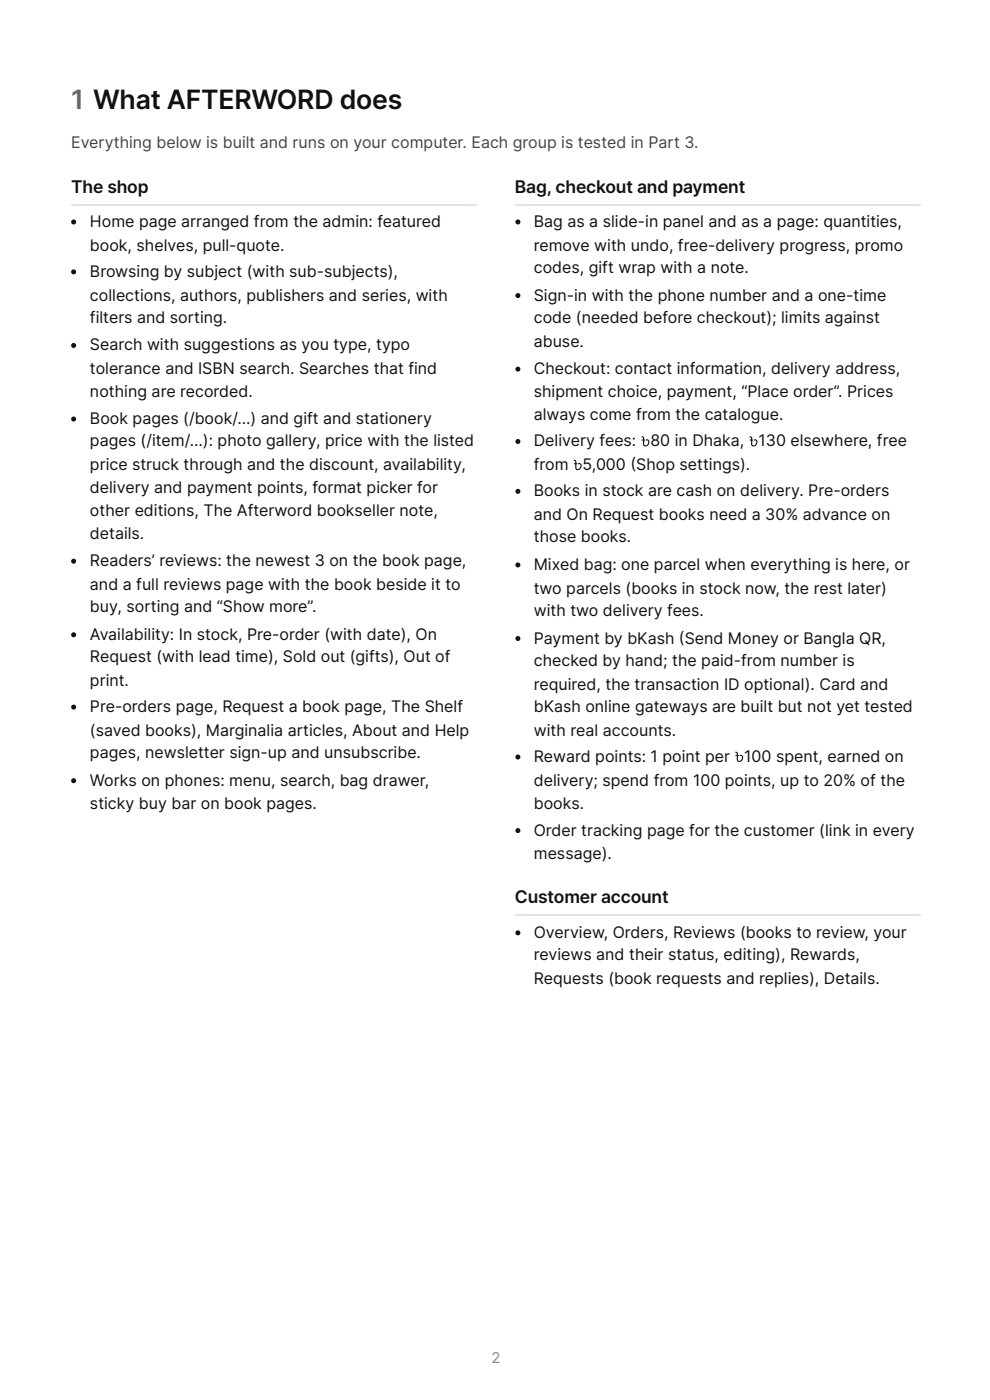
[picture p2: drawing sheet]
<svg xmlns="http://www.w3.org/2000/svg" width="210mm" height="297mm" viewBox="0 0 210 297" stroke-linecap="round" stroke-linejoin="round" font-family="sans-serif">
<defs><g id="words">
<text font-size="5.6" fill="#d22b2f" x="15.1" y="23">1 What AFTERWORD does</text>
<g font-size="3.7" fill="#111">
<text x="15.1" y="41">The shop</text>
<text x="109.2" y="41">Bag, checkout and payment</text>
<text x="109.2" y="191.6">Customer account</text>
</g>
<text font-size="3.4" fill="#444" x="15.1" y="31.5">Everything below is built and runs on your computer. Each group is tested in Part 3.</text>
<g font-size="3.4" fill="#111">
<text x="19.1" y="48.2">Home page arranged from the admin: featured</text>
<text x="19.1" y="53.2">book, shelves, pull-quote.</text>
<text x="113.2" y="48.2">Bag as a slide-in panel and as a page: quantities,</text>
<text x="113.2" y="53.2">remove with undo, free-delivery progress, promo</text>
<text x="19.1" y="58.7">Browsing by subject (with sub-subjects),</text>
<text x="113.2" y="57.9">codes, gift wrap with a note.</text>
<text x="19.1" y="63.8">collections, authors, publishers and series, with</text>
<text x="113.2" y="63.8">Sign-in with the phone number and a one-time</text>
<text x="19.1" y="68.5">filters and sorting.</text>
<text x="113.2" y="68.5">code (needed before checkout); limits against</text>
<text x="19.1" y="74.3">Search with suggestions as you type, typo</text>
<text x="113.2" y="73.6">abuse.</text>
<text x="19.1" y="79.4">tolerance and ISBN search. Searches that find</text>
<text x="113.2" y="79.4">Checkout: contact information, delivery address,</text>
<text x="19.1" y="84.1">nothing are recorded.</text>
<text x="19.1" y="90">Book pages (/book/…) and gift and stationery</text>
<text x="113.2" y="84.1">shipment choice, payment, “Place order”. Prices</text>
<text x="113.2" y="89.2">always come from the catalogue.</text>
<text x="19.1" y="94.7">pages (/item/…): photo gallery, price with the listed</text>
<text x="113.2" y="94.7">Delivery fees: ৳80 in Dhaka, ৳130 elsewhere, free</text>
<text x="19.1" y="99.7">price struck through and the discount, availability,</text>
<text x="113.2" y="99.7">from ৳5,000 (Shop settings).</text>
<text x="19.1" y="104.5">delivery and payment points, format picker for</text>
<text x="113.2" y="105.3">Books in stock are cash on delivery. Pre-orders</text>
<text x="19.1" y="109.5">other editions, The Afterword bookseller note,</text>
<text x="113.2" y="110.3">and On Request books need a 30% advance on</text>
<text x="19.1" y="114.3">details.</text>
<text x="113.2" y="115.1">those books.</text>
<text x="19.1" y="120.1">Readers’ reviews: the newest 3 on the book page,</text>
<text x="19.1" y="125.1">and a full reviews page with the book beside it to</text>
<text x="113.2" y="120.9">Mixed bag: one parcel when everything is here, or</text>
<text x="113.2" y="125.9">two parcels (books in stock now, the rest later)</text>
<text x="19.1" y="129.9">buy, sorting and “Show more”.</text>
<text x="113.2" y="130.7">with two delivery fees.</text>
<text x="19.1" y="135.7">Availability: In stock, Pre-order (with date), On</text>
<text x="113.2" y="136.5">Payment by bKash (Send Money or Bangla QR,</text>
<text x="19.1" y="140.5">Request (with lead time), Sold out (gifts), Out of</text>
<text x="113.2" y="141.3">checked by hand; the paid-from number is</text>
<text x="19.1" y="145.5">print.</text>
<text x="113.2" y="146.3">required, the transaction ID optional). Card and</text>
<text x="19.1" y="151.1">Pre-orders page, Request a book page, The Shelf</text>
<text x="113.2" y="151.1">bKash online gateways are built but not yet tested</text>
<text x="19.1" y="156.1">(saved books), Marginalia articles, About and Help</text>
<text x="19.1" y="160.9">pages, newsletter sign-up and unsubscribe.</text>
<text x="113.2" y="156.1">with real accounts.</text>
<text x="113.2" y="161.7">Reward points: 1 point per ৳100 spent, earned on</text>
<text x="19.1" y="166.7">Works on phones: menu, search, bag drawer,</text>
<text x="113.2" y="166.7">delivery; spend from 100 points, up to 20% of the</text>
<text x="19.1" y="171.7">sticky buy bar on book pages.</text>
<text x="113.2" y="171.7">books.</text>
<text x="113.2" y="177.3">Order tracking page for the customer (link in every</text>
<text x="113.2" y="182.3">message).</text>
<text x="113.2" y="199">Overview, Orders, Reviews (books to review, your</text>
<text x="113.2" y="203.7">reviews and their status, editing), Rewards,</text>
<text x="113.2" y="208.8">Requests (book requests and replies), Details.</text>
</g>
<text font-size="3.2" fill="#888" x="104.2" y="289.2">2</text>
</g></defs>
<path d="M15.1 43.5h86M109.3 43.5h85.8M109.3 194.1h85.8" fill="none" stroke="#e4e1db" stroke-width=".26"/>
<g fill="#111">
<circle cx="15.6" cy="47.1" r=".53"/>
<circle cx="15.6" cy="57.7" r=".53"/>
<circle cx="15.6" cy="73.3" r=".53"/>
<circle cx="15.6" cy="88.9" r=".53"/>
<circle cx="15.6" cy="119.1" r=".53"/>
<circle cx="15.6" cy="134.7" r=".53"/>
<circle cx="15.6" cy="150" r=".53"/>
<circle cx="15.6" cy="165.6" r=".53"/>
<circle cx="109.8" cy="47.1" r=".53"/>
<circle cx="109.8" cy="62.7" r=".53"/>
<circle cx="109.8" cy="78.3" r=".53"/>
<circle cx="109.8" cy="93.7" r=".53"/>
<circle cx="109.8" cy="104.2" r=".53"/>
<circle cx="109.8" cy="119.9" r=".53"/>
<circle cx="109.8" cy="135.5" r=".53"/>
<circle cx="109.8" cy="160.6" r=".53"/>
<circle cx="109.8" cy="176.2" r=".53"/>
<circle cx="109.8" cy="197.9" r=".53"/>
</g>
<use href="#words"/>
</svg>
